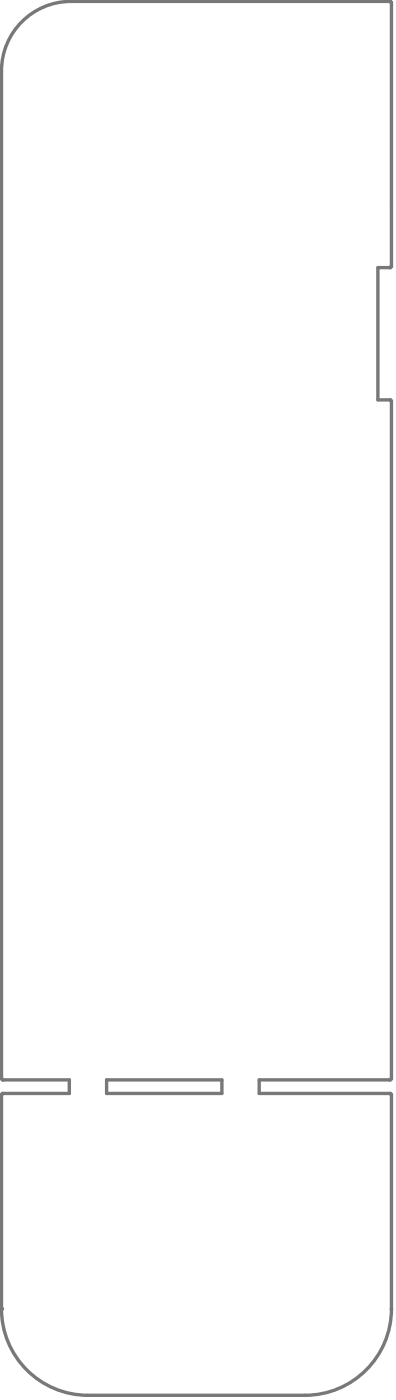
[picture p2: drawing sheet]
<svg xmlns="http://www.w3.org/2000/svg" width="39mm" height="137mm" viewBox="0 0 39 137" stroke-linecap="round" stroke-linejoin="round" font-family="sans-serif">
<circle cx=".1" cy="128.3" r=".17" fill="#787878"/>
<g fill="none" stroke="#787878" stroke-width=".33">
<path d="M.1 7v98.7M7 .1h.1M7 .1h31.2M38.4 .3v25.8M38.4 26.1l-.2 .1h-1.2v13h1.2l.2 .2v66.3M38.4 26.1h.1M.1 107.3v21M.3 107.2l-.2 .1M.3 105.9h6.5v1.3h-6.5M10.4 105.9h11.3v1.3h-11.3zM38.2 107.2l.2 .1M38.2 105.9h-12.8v1.3h12.8"/>
<path d="M38.4 107.3v21M8.6 136.8h21.3M38.4 128.3h.1"/>
</g>
<circle cx="38.4" cy="20.1" r=".17" fill="#787878"/>
<path d="M7 .1a6.8 6.8 0 0 0-6.9 6.9M38.2 .1l.2 .2zM.1 105.7l.2 .2M38.4 105.7l-.2 .2M.1 128.3a8.5 8.5 0 0 0 8.5 8.5M38.4 128.3a8.5 8.5 0 0 1-8.5 8.5" fill="none" stroke="#787878" stroke-width=".33"/>
</svg>
